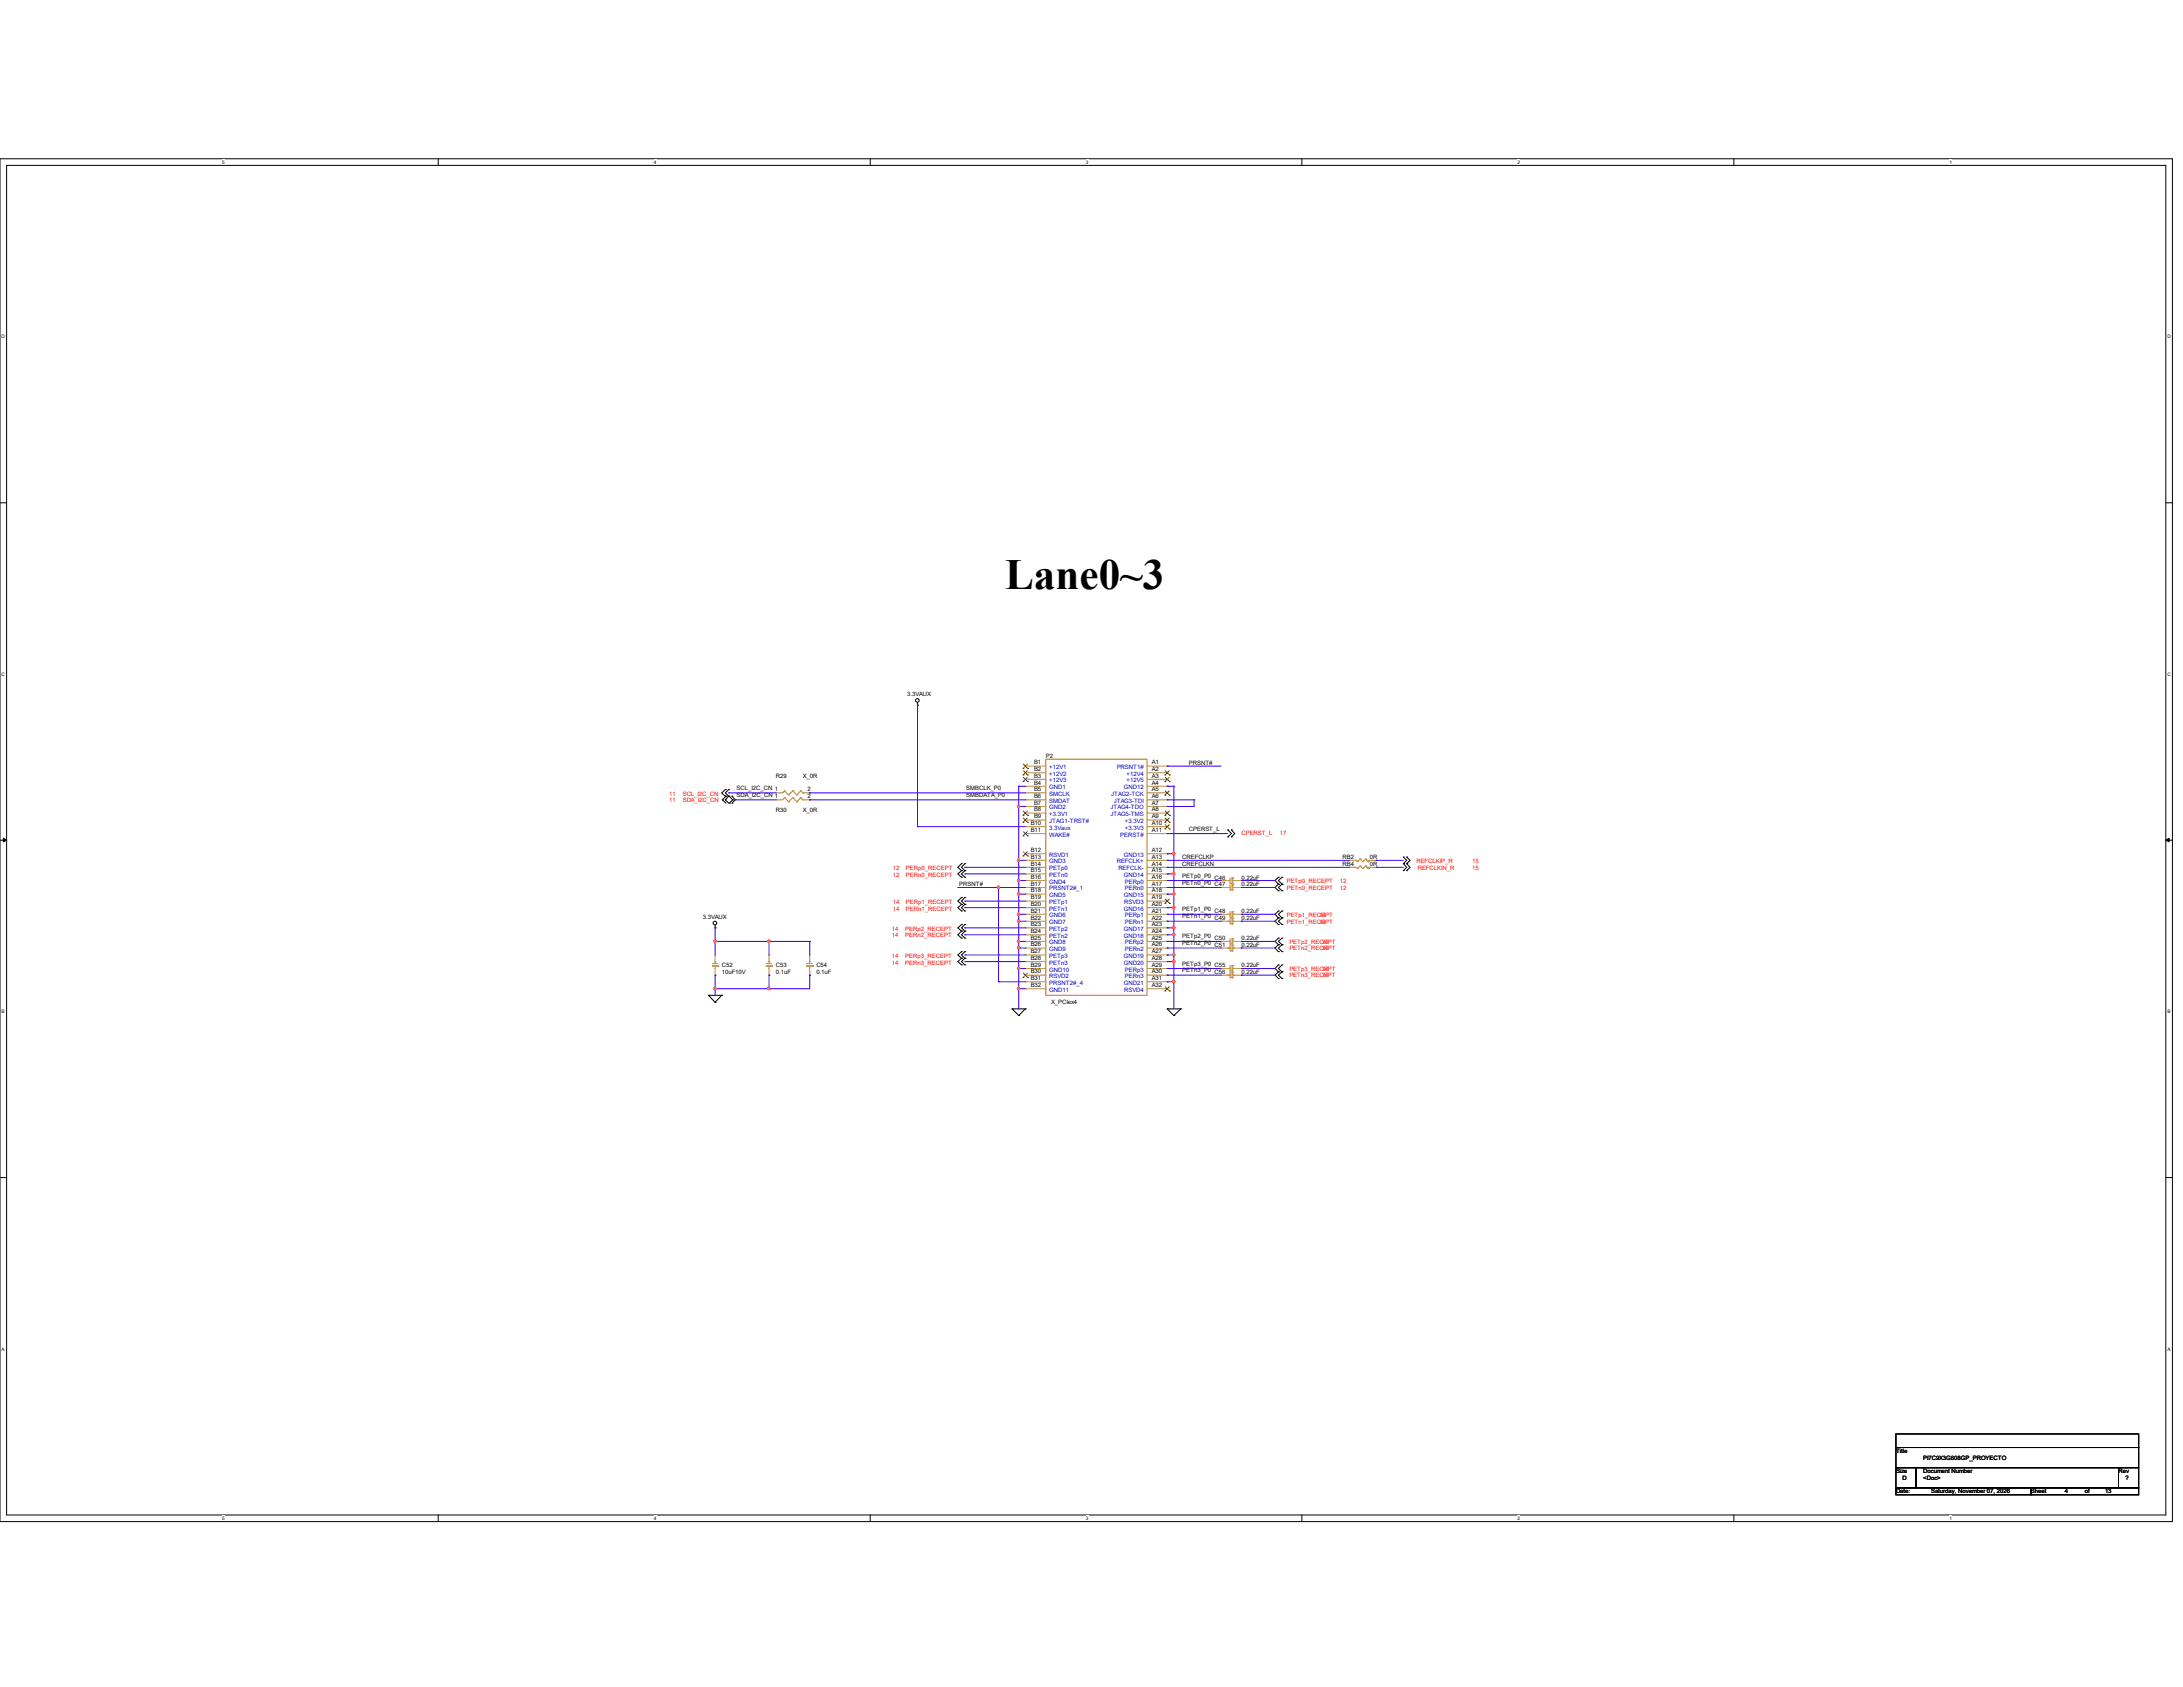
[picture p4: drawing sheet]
<svg xmlns="http://www.w3.org/2000/svg" width="279mm" height="216mm" viewBox="0 0 279 216" stroke-linecap="round" stroke-linejoin="round" font-family="sans-serif">
<defs><g id="words">
<text font-size="5.5" x="128.7" y="75.4">Lane0~3</text>
<g font-size=".8">
<text x="116.1" y="89.1">3.3VAUX</text>
<text x="94.3" y="101.1">SCL_I2C_CN 1</text>
<text x="94.3" y="102">SDA_I2C_CN 1</text>
<text x="99.3" y="99.6">R29</text>
<text x="102.7" y="99.6">X_0R</text>
<text x="103.3" y="101.3">2</text>
<text x="123.7" y="102">SMBDATA_P0</text>
<text x="123.7" y="101.1">SMBCLK_P0</text>
<text x="132.3" y="97.8">B1</text>
<text x="132.3" y="98.7">B2</text>
<text x="132.3" y="99.5">B3</text>
<text x="132.3" y="100.4">B4</text>
<text x="132.3" y="101.3">B5</text>
<text x="133.9" y="97">P2</text>
<text x="147.4" y="97.8">A1</text>
<text x="147.4" y="98.7">A2</text>
<text x="147.4" y="99.5">A3</text>
<text x="147.4" y="100.4">A4</text>
<text x="147.4" y="101.3">A5</text>
<text x="152.2" y="97.9">PRSNT#</text>
<text x="99.3" y="103.9">R30</text>
<text x="102.7" y="103.9">X_0R</text>
<text x="103.3" y="102.1">2</text>
<text x="131.9" y="105.6">B10</text>
<text x="131.9" y="106.5">B11</text>
<text x="132.3" y="102.1">B6</text>
<text x="132.3" y="103">B7</text>
<text x="132.3" y="103.8">B8</text>
<text x="132.3" y="104.7">B9</text>
<text x="147.4" y="102.1">A6</text>
<text x="147.4" y="103">A7</text>
<text x="147.4" y="103.8">A8</text>
<text x="147.4" y="104.7">A9</text>
<text x="147.4" y="105.6">A10</text>
<text x="147.4" y="106.5">A11</text>
<text x="152.2" y="106.3">CPERST_L</text>
<text x="122.8" y="113.4">PRSNT#</text>
<text x="131.9" y="109.1">B12</text>
<text x="131.9" y="109.9">B13</text>
<text x="131.9" y="110.8">B14</text>
<text x="131.9" y="111.6">B15</text>
<text x="131.9" y="112.5">B16</text>
<text x="131.9" y="113.4">B17</text>
<text x="147.4" y="109.1">A12</text>
<text x="147.4" y="109.9">A13</text>
<text x="147.4" y="110.8">A14</text>
<text x="147.4" y="111.6">A15</text>
<text x="147.4" y="112.5">A16</text>
<text x="147.4" y="113.4">A17</text>
<text x="151.3" y="109.9">CREFCLKP</text>
<text x="151.3" y="110.8">CREFCLKN</text>
<text x="151.3" y="112.3">PETp0_P0</text>
<text x="151.3" y="113.2">PETn0_P0</text>
<text x="155.5" y="113.4">C47</text>
<text x="155.5" y="112.6">C46</text>
<text x="158.9" y="113.4">0.22uF</text>
<text x="158.9" y="112.6">0.22uF</text>
<text x="171.8" y="110.8">RB4</text>
<text x="171.8" y="110">RB2</text>
<text x="175.3" y="110.8">0R</text>
<text x="175.3" y="110">0R</text>
<text x="90" y="117.6">3.3VAUX</text>
<text x="131.9" y="114.2">B18</text>
<text x="131.9" y="115.1">B19</text>
<text x="131.9" y="116">B20</text>
<text x="131.9" y="116.8">B21</text>
<text x="131.9" y="117.7">B22</text>
<text x="131.9" y="118.5">B23</text>
<text x="131.9" y="119.4">B24</text>
<text x="147.4" y="114.2">A18</text>
<text x="147.4" y="115.1">A19</text>
<text x="147.4" y="116">A20</text>
<text x="147.4" y="116.8">A21</text>
<text x="147.4" y="117.7">A22</text>
<text x="147.4" y="118.5">A23</text>
<text x="147.4" y="119.4">A24</text>
<text x="151.3" y="116.6">PETp1_P0</text>
<text x="151.3" y="117.5">PETn1_P0</text>
<text x="155.5" y="116.9">C48</text>
<text x="155.5" y="117.7">C49</text>
<text x="158.9" y="116.9">0.22uF</text>
<text x="158.9" y="117.7">0.22uF</text>
<text x="92.4" y="123.8">C52</text>
<text x="92.4" y="124.7">10uF10V</text>
<text x="99.3" y="123.8">C53</text>
<text x="99.3" y="124.7">0.1uF</text>
<text x="104.5" y="123.8">C54</text>
<text x="104.5" y="124.7">0.1uF</text>
<text x="131.9" y="120.3">B25</text>
<text x="131.9" y="121.1">B26</text>
<text x="131.9" y="122">B27</text>
<text x="131.9" y="122.9">B28</text>
<text x="131.9" y="123.7">B29</text>
<text x="131.9" y="124.6">B30</text>
<text x="131.9" y="125.4">B31</text>
<text x="147.4" y="120.3">A25</text>
<text x="147.4" y="121.1">A26</text>
<text x="147.4" y="122">A27</text>
<text x="147.4" y="122.9">A28</text>
<text x="147.4" y="123.7">A29</text>
<text x="147.4" y="124.6">A30</text>
<text x="147.4" y="125.4">A31</text>
<text x="151.3" y="120.1">PETp2_P0</text>
<text x="151.3" y="120.9">PETn2_P0</text>
<text x="151.3" y="123.6">PETp3_P0</text>
<text x="151.3" y="124.4">PETn3_P0</text>
<text x="155.5" y="121.2">C51</text>
<text x="155.5" y="124.7">C56</text>
<text x="155.5" y="120.4">C50</text>
<text x="155.5" y="123.8">C55</text>
<text x="158.9" y="121.2">0.22uF</text>
<text x="158.9" y="124.7">0.22uF</text>
<text x="158.9" y="120.4">0.22uF</text>
<text x="158.9" y="123.8">0.22uF</text>
<text x="131.9" y="126.3">B32</text>
<text x="134.5" y="128.4">X_PCIex4</text>
<text x="147.4" y="126.3">A32</text>
<text x="242.7" y="186">Title</text>
<text x="242.7" y="188.6">Size</text>
<text x="242.7" y="191.1">Date:</text>
<text x="243.5" y="189.4">D</text>
<text x="246.1" y="188.6">Document Number</text>
<text x="246.1" y="189.4">&lt;Doc&gt;</text>
<text x="246.1" y="186.8">PI7C9X3G808GP_PROYECTO</text>
<text x="247.2" y="191.1">Saturday, November 07, 2026</text>
<text x="259.9" y="191.1">Sheet</text>
<text x="264.3" y="191.1">4</text>
<text x="266.8" y="191.1">of</text>
<text x="269.4" y="191.1">13</text>
<text x="271.2" y="188.6">Rev</text>
<text x="272" y="189.4">?</text>
</g>
<g font-size=".8" fill="#f00">
<text x="85.6" y="101.9">11</text>
<text x="87.4" y="101.9">SCL_I2C_CN</text>
<text x="85.6" y="102.6">11</text>
<text x="87.4" y="102.6">SDA_I2C_CN</text>
<text x="158.9" y="106.8">CPERST_L</text>
<text x="163.8" y="106.8">17</text>
<text x="114.3" y="111.3">12</text>
<text x="114.3" y="112.2">12</text>
<text x="116" y="111.3">PERp0_RECEPT</text>
<text x="116" y="112.2">PERn0_RECEPT</text>
<text x="164.7" y="113">PETp0_RECEPT</text>
<text x="164.7" y="113.9">PETn0_RECEPT</text>
<text x="171.5" y="113">12</text>
<text x="171.5" y="113.9">12</text>
<text x="181.3" y="110.5">REFCLKIP_R</text>
<text x="181.4" y="111.3">REFCLKIN_R</text>
<text x="188.4" y="110.5">15</text>
<text x="188.4" y="111.3">15</text>
<text x="114.1" y="119.1">14</text>
<text x="114.1" y="120">14</text>
<text x="114.3" y="115.7">14</text>
<text x="114.3" y="116.5">14</text>
<text x="115.9" y="119.1">PERp2_RECEPT</text>
<text x="115.9" y="120">PERn2_RECEPT</text>
<text x="116" y="115.7">PERp1_RECEPT</text>
<text x="116" y="116.5">PERn1_RECEPT</text>
<text x="164.7" y="117.3">PETp1_RECEPT</text>
<text x="164.7" y="118.2">PETn1_RECEPT</text>
<text x="168.8" y="117.3">14</text>
<text x="168.8" y="118.2">14</text>
<text x="114.1" y="122.6">14</text>
<text x="114.1" y="123.4">14</text>
<text x="115.9" y="122.6">PERp3_RECEPT</text>
<text x="115.9" y="123.4">PERn3_RECEPT</text>
<text x="165" y="120.8">PETp2_RECEPT</text>
<text x="165" y="121.6">PETn2_RECEPT</text>
<text x="165" y="124.2">PETp3_RECEPT</text>
<text x="165" y="125.1">PETn3_RECEPT</text>
<text x="169.2" y="120.8">14</text>
<text x="169.2" y="121.6">14</text>
<text x="169.2" y="124.2">14</text>
<text x="169.2" y="125.1">14</text>
</g>
<g font-size=".8" fill="#00c">
<text x="134.3" y="98.4">+12V1</text>
<text x="134.3" y="99.3">+12V2</text>
<text x="134.3" y="100.1">+12V3</text>
<text x="134.3" y="101">GND1</text>
<text x="134.3" y="101.9">SMCLK</text>
<text x="142.2" y="101.9">JTAG2-TCK</text>
<text x="142.9" y="98.4">PRSNT1#</text>
<text x="143.9" y="101">GND12</text>
<text x="144.2" y="99.3">+12V4</text>
<text x="144.2" y="100.1">+12V5</text>
<text x="134.3" y="102.7">SMDAT</text>
<text x="134.3" y="103.6">GND2</text>
<text x="134.3" y="104.4">+3.3V1</text>
<text x="134.3" y="105.3">JTAG1-TRST#</text>
<text x="134.3" y="106.2">3.3Vaux</text>
<text x="134.3" y="107.1">WAKE#</text>
<text x="142.1" y="103.6">JTAG4-TDO</text>
<text x="142.1" y="104.4">JTAG5-TMS</text>
<text x="142.5" y="102.7">JTAG3-TDI</text>
<text x="143.4" y="107.1">PERST#</text>
<text x="144" y="105.3">+3.3V2</text>
<text x="144" y="106.2">+3.3V3</text>
<text x="134.3" y="109.6">RSVD1</text>
<text x="134.3" y="110.5">GND3</text>
<text x="134.3" y="111.4">PETp0</text>
<text x="134.3" y="112.2">PETn0</text>
<text x="134.3" y="113.1">GND4</text>
<text x="134.3" y="114">PRSNT2#_1</text>
<text x="142.9" y="110.5">REFCLK+</text>
<text x="143.1" y="111.4">REFCLK-</text>
<text x="143.9" y="109.6">GND13</text>
<text x="143.9" y="112.2">GND14</text>
<text x="144" y="113.1">PERp0</text>
<text x="144" y="114">PERn0</text>
<text x="134.3" y="114.8">GND5</text>
<text x="134.3" y="115.7">PETp1</text>
<text x="134.3" y="116.5">PETn1</text>
<text x="134.3" y="117.4">GND6</text>
<text x="134.3" y="118.3">GND7</text>
<text x="134.3" y="119.1">PETp2</text>
<text x="143.9" y="114.8">GND15</text>
<text x="143.9" y="116.5">GND16</text>
<text x="143.9" y="119.1">GND17</text>
<text x="143.9" y="115.7">RSVD3</text>
<text x="144" y="117.4">PERp1</text>
<text x="144" y="118.3">PERn1</text>
<text x="134.3" y="120">PETn2</text>
<text x="134.3" y="120.9">GND8</text>
<text x="134.3" y="121.7">GND9</text>
<text x="134.3" y="122.6">PETp3</text>
<text x="134.3" y="123.4">PETn3</text>
<text x="134.3" y="124.3">GND10</text>
<text x="134.3" y="125.2">RSVD2</text>
<text x="143.9" y="120">GND18</text>
<text x="143.9" y="122.6">GND19</text>
<text x="143.9" y="123.4">GND20</text>
<text x="144" y="120.9">PERp2</text>
<text x="144" y="121.7">PERn2</text>
<text x="144" y="124.3">PERp3</text>
<text x="144" y="125.2">PERn3</text>
<text x="134.3" y="126">PRSNT2#_4</text>
<text x="134.3" y="126.9">GND11</text>
<text x="143.9" y="126">GND21</text>
<text x="143.9" y="126.9">RSVD4</text>
</g>
<g font-size=".6">
<text x="28.4" y="21">5</text>
<text x="83.7" y="21">4</text>
<text x="139" y="21">3</text>
<text x="194.2" y="21">2</text>
<text x="249.5" y="21">1</text>
<text x=".2" y="43.3">D</text>
<text x="277.4" y="43.3">D</text>
<text x=".2" y="86.5">C</text>
<text x="277.4" y="86.5">C</text>
<text x=".2" y="129.7">B</text>
<text x="277.4" y="129.7">B</text>
<text x=".2" y="172.8">A</text>
<text x="277.4" y="172.8">A</text>
<text x="28.4" y="194.5">5</text>
<text x="83.7" y="194.5">4</text>
<text x="139" y="194.5">3</text>
<text x="194.2" y="194.5">2</text>
<text x="249.5" y="194.5">1</text>
</g>
</g></defs>
<path d="M0 20.3h278v174.4h-278zM.8 21.2h276.4v172.7h-276.4z" fill="none" stroke="#000" stroke-width=".13"/>
<g fill="#fff">
<path d="M28.4 20.4h.3v.7h-.3z"/>
<path d="M28.4 194h.3v.6h-.3z"/>
</g>
<path d="M56.1 20.3v.9M56.1 193.9v.8" fill="none" stroke="#000" stroke-width=".13"/>
<g fill="#fff">
<path d="M83.7 20.4h.3v.7h-.3z"/>
<path d="M83.7 194h.3v.6h-.3z"/>
</g>
<path d="M111.4 20.3v.9M111.4 193.9v.8" fill="none" stroke="#000" stroke-width=".13"/>
<g fill="#fff">
<path d="M139 20.4h.3v.7h-.3z"/>
<path d="M139 194h.3v.6h-.3z"/>
</g>
<path d="M166.6 20.3v.9M166.6 193.9v.8" fill="none" stroke="#000" stroke-width=".13"/>
<g fill="#fff">
<path d="M194.2 20.4h.3v.7h-.3z"/>
<path d="M194.2 194h.3v.6h-.3z"/>
</g>
<path d="M221.9 20.3v.9M221.9 193.9v.8" fill="none" stroke="#000" stroke-width=".13"/>
<g fill="#fff">
<path d="M249.5 20.4h.3v.7h-.3z"/>
<path d="M249.5 194h.3v.6h-.3z"/>
<path d="M.2 42.8h.4v.6h-.4z"/>
<path d="M277.4 42.8h.4v.6h-.4z"/>
<path d="M.2 85.9h.4v.7h-.4z"/>
<path d="M277.4 85.9h.4v.7h-.4z"/>
</g>
<path d="M0 64.3h.8M277.2 64.3h.8" fill="none" stroke="#000" stroke-width=".13"/>
<g fill="#fff">
<path d="M.2 129.1h.4v.7h-.4z"/>
<path d="M277.4 129.1h.4v.7h-.4z"/>
</g>
<path d="M0 107.5h.8M277.2 107.5h.8" fill="none" stroke="#000" stroke-width=".13"/>
<path d="M.4 107.3l.4 .2-.4 .2zM277.2 107.5l.4-.2v.4z" fill="#000" stroke="#000" stroke-width=".13"/>
<g fill="#fff">
<path d="M.2 172.3h.4v.7h-.4z"/>
<path d="M277.4 172.3h.4v.7h-.4z"/>
</g>
<g fill="none" stroke="#000" stroke-width=".13">
<path d="M117.4 90.3h.1M117.4 89.9v.4M91.5 118.7h.1M91.5 118.4v.3M92.5 102.4h.1M92.5 102.4l.4 .4M92.8 101h.1M92.8 101.9h.1M92.8 102.4h.1M92.8 101l-.4 .5 .4 .4M92.8 102.4l.5 .4M92.9 101.9h.1"/>
<path d="M92.9 101.9l-.4 .5M93.3 101h.1M93.3 101.9h.1M93.3 101l-.5 .5 .5 .4M93.3 101.9l-.5 .5M93.3 102.8h.1M93.3 101.9l.5 .5M93.7 101.9h.1M93.7 102.8h.1M93.7 101.9l.4 .5-.4 .4M93.8 102.4h.1M93.8 102.4l-.5 .4"/>
<path d="M123.1 110.5h.1M123.1 111.4h.1M123.1 112.3h.1M123.1 114.9h.1M123.1 115.7h.1M123.1 116.6h.1M123.1 118.3h.1M123.1 119.2h.1M123.1 110.5l-.5 .5 .5 .4M123.1 111.4l-.5 .4 .5 .5M123.1 114.9l-.5 .4 .5 .4M123.1 115.7l-.5 .5 .5 .4"/>
<path d="M123.1 118.3l-.5 .4 .5 .5M123.1 119.2l-.5 .4 .5 .5M123.5 110.5h.1M123.5 111.4h.1M123.5 112.3h.1M123.5 114.9h.1M123.5 115.7h.1M123.5 116.6h.1M123.5 118.3h.1M123.5 119.2h.1M123.5 110.5l-.4 .5 .4 .4M123.5 111.4l-.4 .4 .4 .5"/>
<path d="M123.5 114.9l-.4 .4 .4 .4M123.5 115.7l-.4 .5 .4 .4M123.5 118.3l-.4 .4 .4 .5M123.5 119.2l-.4 .4 .4 .5M157.1 106.2h.1M157.1 107.1h.1M157.1 106.2l.5 .5-.5 .4M157.6 106.2h.1M157.6 107.1h.1M157.6 106.2l.4 .5-.4 .4M163.6 112.3h.1M163.6 113.2h.1"/>
<path d="M163.6 114h.1M163.6 116.6h.1M163.6 117.5h.1M163.6 118.3h.1M163.6 112.3l-.4 .4 .4 .5M163.6 113.2l-.4 .4 .4 .4M163.6 116.6l-.4 .4 .4 .5M163.6 117.5l-.4 .4 .4 .4M164.1 113.2h.1M164.1 112.3h.1M164.1 114h.1M164.1 117.5h.1"/>
<path d="M164.1 116.6h.1M164.1 118.3h.1M164.1 112.3l-.5 .4 .5 .5M164.1 113.2l-.5 .4 .5 .4M164.1 116.6l-.5 .4 .5 .5M164.1 117.5l-.5 .4 .5 .4M179.6 109.7h.1M179.6 110.5h.1M179.6 111.4h.1M179.6 109.7l.4 .4-.4 .4M179.6 110.5l.4 .5-.4 .4M180 109.7h.1"/>
<path d="M180 110.5h.1M180 111.4h.1M180 109.7l.5 .4-.5 .4M180 110.5l.5 .5-.5 .4M90.7 127.4h.1M90.7 127.4h1.7M90.7 127.4l.8 .9M91.5 128.3h.1M92.4 127.4h.1M92.4 127.4l-.9 .9M123.1 120.1h.1M123.1 121.8h.1"/>
<path d="M123.1 122.6h.1M123.1 123.5h.1M123.1 121.8l-.5 .4 .5 .4M123.1 122.6l-.5 .5 .5 .4M123.5 120.1h.1M123.5 121.8h.1M123.5 122.6h.1M123.5 123.5h.1M123.5 121.8l-.4 .4 .4 .4M123.5 122.6l-.4 .5 .4 .4M129.5 129.1h.1M129.5 129.1h1.7"/>
<path d="M129.5 129.1l.9 .9M130.4 130h.1M131.2 129.1h.1M131.2 129.1l-.8 .9M149.4 129.1h.1M149.4 129.1h1.7M149.4 129.1l.8 .9M150.2 130h.1M151.1 129.1h.1M151.1 129.1l-.9 .9M163.6 120.1h.1M163.6 120.9h.1"/>
<path d="M163.6 121.8h.1M163.6 123.5h.1M163.6 124.4h.1M163.6 125.2h.1M163.6 120.1l-.4 .4 .4 .4M163.6 120.9l-.4 .4 .4 .5M163.6 123.5l-.4 .5 .4 .4M163.6 124.4l-.4 .4 .4 .4M164.1 120.9h.1M164.1 120.1h.1M164.1 121.8h.1M164.1 124.4h.1"/>
<path d="M164.1 123.5h.1M164.1 125.2h.1M164.1 120.1l-.5 .4 .5 .4M164.1 120.9l-.5 .4 .5 .5M164.1 123.5l-.5 .5 .5 .4M164.1 124.4l-.5 .4 .5 .4M0 150.7h.8M277.2 150.7h.8M242.7 183.5h31v1.8h-31zM242.7 185.3h31v2.5h-31zM242.7 187.8h2.5v2.6h-2.5zM242.7 190.4h17.2v.9h-17.2z"/>
<path d="M245.2 187.8h25.9v2.6h-25.9zM259.9 190.4h13.8v.9h-13.8zM271.1 187.8h2.6v2.6h-2.6z"/>
<circle cx="117.4" cy="89.6" r=".23"/>
<circle cx="91.5" cy="118.1" r=".23"/>
</g>
<g fill="none" stroke="#cc8006" stroke-width=".13">
<path d="M133.9 97.2h12.9v30.2h-12.9zM100.4 102.1h.1M100.4 101.2h.1M100.4 102.1l-.2 .3M100.4 102.1l.5 .5M100.4 101.2l-.2 .3M100.4 101.2l.5 .5M100.9 102.6h.1M100.9 101.7h.1M101.5 102.1h.1M101.5 101.2h.1M101.5 102.1l-.6 .5"/>
<path d="M101.5 102.1l.5 .5M101.5 101.2l-.6 .5M101.5 101.2l.5 .5M102 102.6h.1M102 101.7h.1M102.5 102.1h.1M102.5 101.2h.1M102.5 102.1l-.5 .5M102.5 102.1l.2 .3M102.5 101.2l-.5 .5M102.5 101.2l.2 .3M102.7 102.4h.1"/>
<path d="M102.7 101.5h.1M157.1 117h.1M157.1 113.6h.1M157.1 117.9h.1M157.1 112.7h.1M157.1 117h.3M157.1 113.6h.3M157.1 117.9h.3M157.1 112.7h.3M157.4 117.4h.1M157.4 113.9h.1M157.4 118.2h.1"/>
<path d="M157.4 113.1h.1M157.4 112.4v.7M157.4 113.2v.7M157.4 116.7v.7M157.4 117.6v.6M157.7 116.7h.1M157.7 117.4h.1M157.7 113.2h.1M157.7 113.9h.1M157.7 117.6h.1M157.7 118.2h.1M157.7 112.4h.1"/>
<path d="M157.7 113.1h.1M157.7 112.4v.7M157.7 113.2v.7M157.7 116.7v.7M157.7 117.6v.6M157.8 117h.1M157.8 116.7h.1M157.8 113.6h.1M157.8 113.2h.1M157.8 117.9h.1M157.8 117.6h.1M157.8 112.7h.1"/>
<path d="M157.8 112.4h.1M157.8 117h.2M157.8 112.4v.7h-.1M157.8 113.2v.7h-.1M157.8 116.7v.7h-.1M157.8 117.6v.6h-.1M157.8 113.6h.2M157.8 117.9h.2M157.8 112.7h.2M173.6 111h.1M173.6 110.1h.1M173.6 111l.1 .2"/>
<path d="M173.6 110.1l.1 .2M173.7 111.2h.1M173.7 110.3h.1M174.1 110.8h.1M174.1 109.9h.1M174.1 110.8l.3 .4M174.1 110.8l-.4 .4M174.1 109.9l.3 .4M174.1 109.9l-.4 .4M174.4 111.2h.1M174.4 110.3h.1M174.8 110.8h.1"/>
<path d="M174.8 109.9h.1M174.8 110.8l.3 .4M174.8 110.8l-.4 .4M174.8 109.9l.3 .4M174.8 109.9l-.4 .4M175.1 111.2h.1M175.1 110.3h.1M175.3 111l-.2 .2M175.3 110.1l-.2 .2M91.2 123.3h.1M91.2 123.6h.1M91.2 123.6v.1h.7"/>
<path d="M91.2 123.3h.7M91.2 123.6h.7M91.5 123.7h.1M91.5 123.1h.1M91.5 123.1v.2M91.5 123.7v.3M91.9 123.7h.1M91.9 123.6h.1M91.9 123.6v.1M98.1 123.3h.1M98.1 123.6h.1M98.1 123.6v.1h.7"/>
<path d="M98.1 123.3h.7M98.1 123.6h.7M98.4 123.7h.1M98.4 123.1h.1M98.4 123.1v.2M98.4 123.7v.3M98.8 123.7h.1M98.8 123.6h.1M98.8 123.6v.1M103.3 123.3h.1M103.3 123.6h.1M103.3 123.6v.1h.7"/>
<path d="M103.3 123.3h.7M103.3 123.6h.7M103.6 123.7h.1M103.6 123.1h.1M103.6 123.1v.2M103.6 123.7v.3M104 123.7h.1M104 123.6h.1M104 123.6v.1M157.1 121.3h.1M157.1 124.8h.1M157.1 120.5h.1"/>
<path d="M157.1 124h.1M157.1 121.3h.3M157.1 124.8h.3M157.1 120.5h.3M157.1 124h.3M157.4 121.7h.1M157.4 125.1h.1M157.4 120.8h.1M157.4 124.3h.1M157.4 120.1v.7M157.4 121v.7M157.4 123.6v.7"/>
<path d="M157.4 124.5v.6M157.7 121h.1M157.7 121.7h.1M157.7 124.5h.1M157.7 125.1h.1M157.7 120.1h.1M157.7 120.8h.1M157.7 123.6h.1M157.7 124.3h.1M157.7 120.1v.7M157.7 121v.7M157.7 123.6v.7"/>
<path d="M157.7 124.5v.6M157.8 121.3h.1M157.8 121h.1M157.8 124.8h.1M157.8 124.5h.1M157.8 120.5h.1M157.8 120.1h.1M157.8 124h.1M157.8 123.6h.1M157.8 120.1v.7h-.1M157.8 121v.7h-.1M157.8 123.6v.7h-.1"/>
<path d="M157.8 124.5v.6h-.1M157.8 121.3h.2M157.8 124.8h.2M157.8 120.5h.2M157.8 124h.2"/>
</g>
<g fill="none" stroke="#a84" stroke-width=".13">
<path d="M131.2 98h.1M131.2 98.9h.1M131.2 99.7h.1M131.2 98h2.7M131.2 98.9h2.7M131.2 99.7h2.7M146.8 98h2.6M146.8 98.9h2.6M146.8 99.7h2.6M149.4 98h.1M149.4 98.9h.1M149.4 99.7h.1"/>
<path d="M99.3 102.4h.1M99.3 101.5h.1M99.3 102.4h.9M99.3 101.5h.9M102.7 102.4h.9M102.7 101.5h.9M103.6 102.4h.1M103.6 101.5h.1M131.2 100.6h.1M131.2 101.5h.1M131.2 102.4h.1M131.2 103.2h.1"/>
<path d="M131.2 104.1h.1M131.2 104.9h.1M131.2 105.8h.1M131.2 106.7h.1M131.2 109.3h.1M131.2 110.1h.1M131.2 111h.1M131.2 111.8h.1M131.2 112.7h.1M131.2 113.6h.1M131.2 114.4h.1M131.2 115.3h.1"/>
<path d="M131.2 116.2h.1M131.2 117h.1M131.2 117.9h.1M131.2 118.7h.1M131.2 119.6h.1M131.2 117h2.7M131.2 102.4h2.7M131.2 113.6h2.7M131.2 111h2.7M131.2 100.6h2.7M131.2 101.5h2.7M131.2 103.2h2.7"/>
<path d="M131.2 104.1h2.7M131.2 104.9h2.7M131.2 105.8h2.7M131.2 106.7h2.7M131.2 109.3h2.7M131.2 110.1h2.7M131.2 111.8h2.7M131.2 112.7h2.7M131.2 114.4h2.7M131.2 115.3h2.7M131.2 116.2h2.7M131.2 117.9h2.7"/>
<path d="M131.2 118.7h2.7M131.2 119.6h2.7M146.8 117h2.6M146.8 102.4h2.6M146.8 113.6h2.6M146.8 111h2.6M146.8 100.6h2.6M146.8 101.5h2.6M146.8 103.2h2.6M146.8 104.1h2.6M146.8 104.9h2.6M146.8 105.8h2.6"/>
<path d="M146.8 106.7h2.6M146.8 109.3h2.6M146.8 110.1h2.6M146.8 111.8h2.6M146.8 112.7h2.6M146.8 114.4h2.6M146.8 115.3h2.6M146.8 116.2h2.6M146.8 117.9h2.6M146.8 118.7h2.6M146.8 119.6h2.6M149.4 100.6h.1"/>
<path d="M149.4 101.5h.1M149.4 102.4h.1M149.4 103.2h.1M149.4 104.1h.1M149.4 104.9h.1M149.4 105.8h.1M149.4 106.7h.1M149.4 109.3h.1M149.4 110.1h.1M149.4 111h.1M149.4 111.8h.1M149.4 112.7h.1"/>
<path d="M149.4 113.6h.1M149.4 114.4h.1M149.4 115.3h.1M149.4 116.2h.1M149.4 117h.1M149.4 117.9h.1M149.4 118.7h.1M149.4 119.6h.1M156.3 117h.1M156.3 113.6h.1M156.3 117.9h.1M156.3 112.7h.1"/>
<path d="M156.3 117h.8M156.3 113.6h.8M156.3 112.7h.8M156.3 117.9h.8M158 117h.9M158 113.6h.9M158 112.7h.9M158 117.9h.9M158.9 117h.1M158.9 113.6h.1M158.9 117.9h.1M158.9 112.7h.1"/>
<path d="M172.7 111h.1M172.7 110.1h.1M172.7 111h.9M172.7 110.1h.9M175.3 111h.8M175.3 110.1h.8M176.1 111h.1M176.1 110.1h.1M91.5 124.8h.1M91.5 122.2h.1M91.5 122.2v.9M91.5 124v.8"/>
<path d="M98.4 124.8h.1M98.4 122.2h.1M98.4 122.2v.9M98.4 124v.8M103.6 124.8h.1M103.6 122.2h.1M103.6 122.2v.9M103.6 124v.8M131.2 120.5h.1M131.2 121.3h.1M131.2 122.2h.1M131.2 123.1h.1"/>
<path d="M131.2 124h.1M131.2 124.8h.1M131.2 125.6h.1M131.2 126.5h.1M131.2 121.3h2.7M131.2 124.8h2.7M131.2 120.5h2.7M131.2 122.2h2.7M131.2 123.1h2.7M131.2 124h2.7M131.2 125.6h2.7M131.2 126.5h2.7"/>
<path d="M146.8 121.3h2.6M146.8 124.8h2.6M146.8 120.5h2.6M146.8 122.2h2.6M146.8 123.1h2.6M146.8 124h2.6M146.8 125.6h2.6M146.8 126.5h2.6M149.4 120.5h.1M149.4 121.3h.1M149.4 122.2h.1M149.4 123.1h.1"/>
<path d="M149.4 124h.1M149.4 124.8h.1M149.4 125.6h.1M149.4 126.5h.1M156.3 121.3h.1M156.3 124.8h.1M156.3 120.5h.1M156.3 124h.1M156.3 121.3h.8M156.3 124.8h.8M156.3 120.5h.8M156.3 124h.8"/>
<path d="M158 121.3h.9M158 124.8h.9M158 120.5h.9M158 124h.9M158.9 121.3h.1M158.9 124.8h.1M158.9 120.5h.1M158.9 124h.1"/>
</g>
<g fill="#cc8006" stroke="#cc8006" stroke-width=".13">
<path d="M175 111h.3l-.2 .2z" fill-rule="evenodd"/>
<path d="M175 110.1h.3l-.2 .2z" fill-rule="evenodd"/>
</g>
<g fill="none" stroke="#804000" stroke-width=".13">
<path d="M130.9 98.3h.1M130.9 99.2h.1M131 97.8l.5 .5M131 98.6l.5 .6M131 99.5l.5 .5M131.5 97.8l-.6 .5M131.5 98.6l-.6 .6M131.5 99.5l-.6 .5M131.5 98.3h.1M131.5 99.2h.1M149.1 99.2h.1M149.1 98.6l.6 .6"/>
<path d="M149.1 99.5l.6 .5M149.6 98.6l-.5 .6M149.6 99.5l-.5 .5M149.7 99.2h.1M130.9 100h.1M130.9 104.4h.1M130.9 105.2h.1M130.9 107h.1M130.9 109.6h.1M131 103.8l.5 .6M131 104.7l.5 .5M131 106.4l.5 .6"/>
<path d="M131 109l.5 .6M131.5 103.8l-.6 .6M131.5 104.7l-.6 .5M131.5 106.4l-.6 .6M131.5 109l-.6 .6M131.5 100h.1M131.5 104.4h.1M131.5 105.2h.1M131.5 107h.1M131.5 109.6h.1M149.1 100h.1M149.1 101.8h.1"/>
<path d="M149.1 104.4h.1M149.1 105.2h.1M149.1 106.1h.1M149.1 115.6h.1M149.1 101.2l.6 .6M149.1 103.8l.6 .6M149.1 104.7l.6 .5M149.1 105.5l.6 .6M149.1 115.1l.6 .5M149.6 101.2l-.5 .6M149.6 103.8l-.5 .6M149.6 104.7l-.5 .5"/>
<path d="M149.6 105.5l-.5 .6M149.6 115.1l-.5 .5M149.7 100h.1M149.7 101.8h.1M149.7 104.4h.1M149.7 105.2h.1M149.7 106.1h.1M149.7 115.6h.1M130.9 125.1h.1M131 124.5l.5 .6M131.5 124.5l-.6 .6M131.5 125.1h.1"/>
<path d="M149.1 126.8h.1M149.1 126.3l.6 .5M149.6 126.3l-.5 .5M149.7 126.8h.1"/>
</g>
<g fill="none" stroke="#4200ff" stroke-width=".13">
<path d="M117.4 90.3h.1M117.4 90.3v15.5M149.4 98h.1M149.4 98h6.9M91.5 118.7h.1M91.5 118.7v3.5M93.3 101.5h.1M93.3 101.5h6M94.1 102.4h.1M94.1 102.4h5.2M103.6 102.4h.1M103.6 101.5h.1"/>
<path d="M103.6 102.4h27.6M103.6 101.5h27.6M117.4 105.8h.1M117.4 105.8h13.8M122.6 113.6h.1M122.6 113.6h8.6M123.5 111h.1M123.5 111.8h.1M123.5 115.3h.1M123.5 116.2h.1M123.5 118.7h.1M123.5 119.6h.1"/>
<path d="M123.5 116.2h7.7M123.5 118.7h7.7M123.5 119.6h7.7M123.5 111h7.7M123.5 111.8h7.7M123.5 115.3h7.7M127.8 113.6h.1M127.8 113.6v12M130.4 114.4h.1M130.4 117h.1M130.4 117.9h.1M130.4 103.2h.1"/>
<path d="M130.4 110.1h.1M130.4 112.7h.1M130.4 100.6h.1M130.4 100.6v28.5M130.4 117h.8M130.4 117.9h.8M130.4 110.1h.8M130.4 112.7h.8M130.4 114.4h.8M130.4 103.2h.8M130.4 100.6h.8M149.4 116.2h.1"/>
<path d="M149.4 118.7h.1M149.4 119.6h.1M149.4 106.7h.1M149.4 110.1h.1M149.4 111h.1M149.4 102.4h.1M149.4 103.2h.1M149.4 109.3h.1M149.4 114.4h.1M149.4 100.6h.1M149.4 111.8h.1M149.4 112.7h.1"/>
<path d="M149.4 113.6h.1M149.4 117h.1M149.4 117.9h.1M149.4 102.4h3.4M149.4 117h6.9M149.4 117.9h6.9M149.4 113.6h6.9M149.4 116.2h.8M149.4 118.7h.8M149.4 119.6h.8M149.4 110.1h23.3M149.4 112.7h6.9"/>
<path d="M149.4 114.4h.8M149.4 100.6h.8M149.4 106.7h7.7M149.4 111h23.3M149.4 109.3h.8M149.4 111.8h.8M150.2 119.6h.1M150.2 114.4h.1M150.2 118.7h.1M150.2 116.2h.1M150.2 111.8h.1M150.2 109.3h.1"/>
<path d="M150.2 100.6h.1M150.2 100.6v28.5M152.8 102.4h.1M152.8 102.4v.8h-3.4M158.9 113.6h.1M158.9 112.7h.1M158.9 117.9h.1M158.9 117h.1M158.9 117h4.3M158.9 117.9h4.3M158.9 113.6h4.3M158.9 112.7h4.3"/>
<path d="M176.1 110.1h.1M176.1 111h.1M176.1 110.1h3.5M176.1 111h3.5M91.5 120.5h.1M91.5 126.5h.1M91.5 124.8h.1M91.5 120.5h12.1M91.5 124.8v2.6M98.4 124.8h.1M98.4 120.5h.1M98.4 126.5h.1"/>
<path d="M98.4 120.5v1.7M98.4 124.8v1.7M103.6 120.5h.1M103.6 124.8h.1M103.6 124.8v1.7h-12.1M103.6 120.5v1.7M123.5 122.2h.1M123.5 123.1h.1M123.5 122.2h7.7M123.5 123.1h7.7M127.8 125.6h.1M127.8 125.6h3.4"/>
<path d="M130.4 124h.1M130.4 126.5h.1M130.4 120.5h.1M130.4 121.3h.1M130.4 120.5h.8M130.4 121.3h.8M130.4 124h.8M130.4 126.5h.8M149.4 122.2h.1M149.4 123.1h.1M149.4 125.6h.1M149.4 120.5h.1"/>
<path d="M149.4 121.3h.1M149.4 124h.1M149.4 124.8h.1M149.4 120.5h6.9M149.4 121.3h6.9M149.4 124h6.9M149.4 125.6h.8M149.4 122.2h.8M149.4 123.1h.8M149.4 124.8h6.9M150.2 125.6h.1M150.2 122.2h.1"/>
<path d="M150.2 123.1h.1M158.9 121.3h.1M158.9 120.5h.1M158.9 124.8h.1M158.9 124h.1M158.9 120.5h4.3M158.9 121.3h4.3M158.9 124h4.3M158.9 124.8h4.3"/>
</g>
<g fill="#f00" stroke="#f00" stroke-width=".13">
<circle cx="130.4" cy="126.5" r=".15"/>
<circle cx="127.8" cy="113.6" r=".15"/>
<circle cx="130.4" cy="117" r=".15"/>
<circle cx="130.4" cy="121.3" r=".15"/>
<circle cx="130.4" cy="123.9" r=".15"/>
<circle cx="130.4" cy="120.5" r=".15"/>
<circle cx="130.4" cy="117.9" r=".15"/>
<circle cx="150.2" cy="122.2" r=".15"/>
<circle cx="150.2" cy="116.1" r=".15"/>
<circle cx="150.2" cy="119.6" r=".15"/>
<circle cx="150.2" cy="118.7" r=".15"/>
<circle cx="150.2" cy="125.6" r=".15"/>
<circle cx="150.2" cy="123" r=".15"/>
<circle cx="130.4" cy="110.1" r=".15"/>
<circle cx="130.4" cy="103.2" r=".15"/>
<circle cx="130.4" cy="112.7" r=".15"/>
<circle cx="130.4" cy="114.4" r=".15"/>
<circle cx="150.2" cy="114.4" r=".15"/>
<circle cx="150.2" cy="111.8" r=".15"/>
<circle cx="150.2" cy="109.2" r=".15"/>
<circle cx="98.4" cy="126.5" r=".15"/>
<circle cx="91.5" cy="126.5" r=".15"/>
<circle cx="98.4" cy="120.5" r=".15"/>
<circle cx="91.5" cy="120.5" r=".15"/>
</g>
<use href="#words"/>
</svg>
